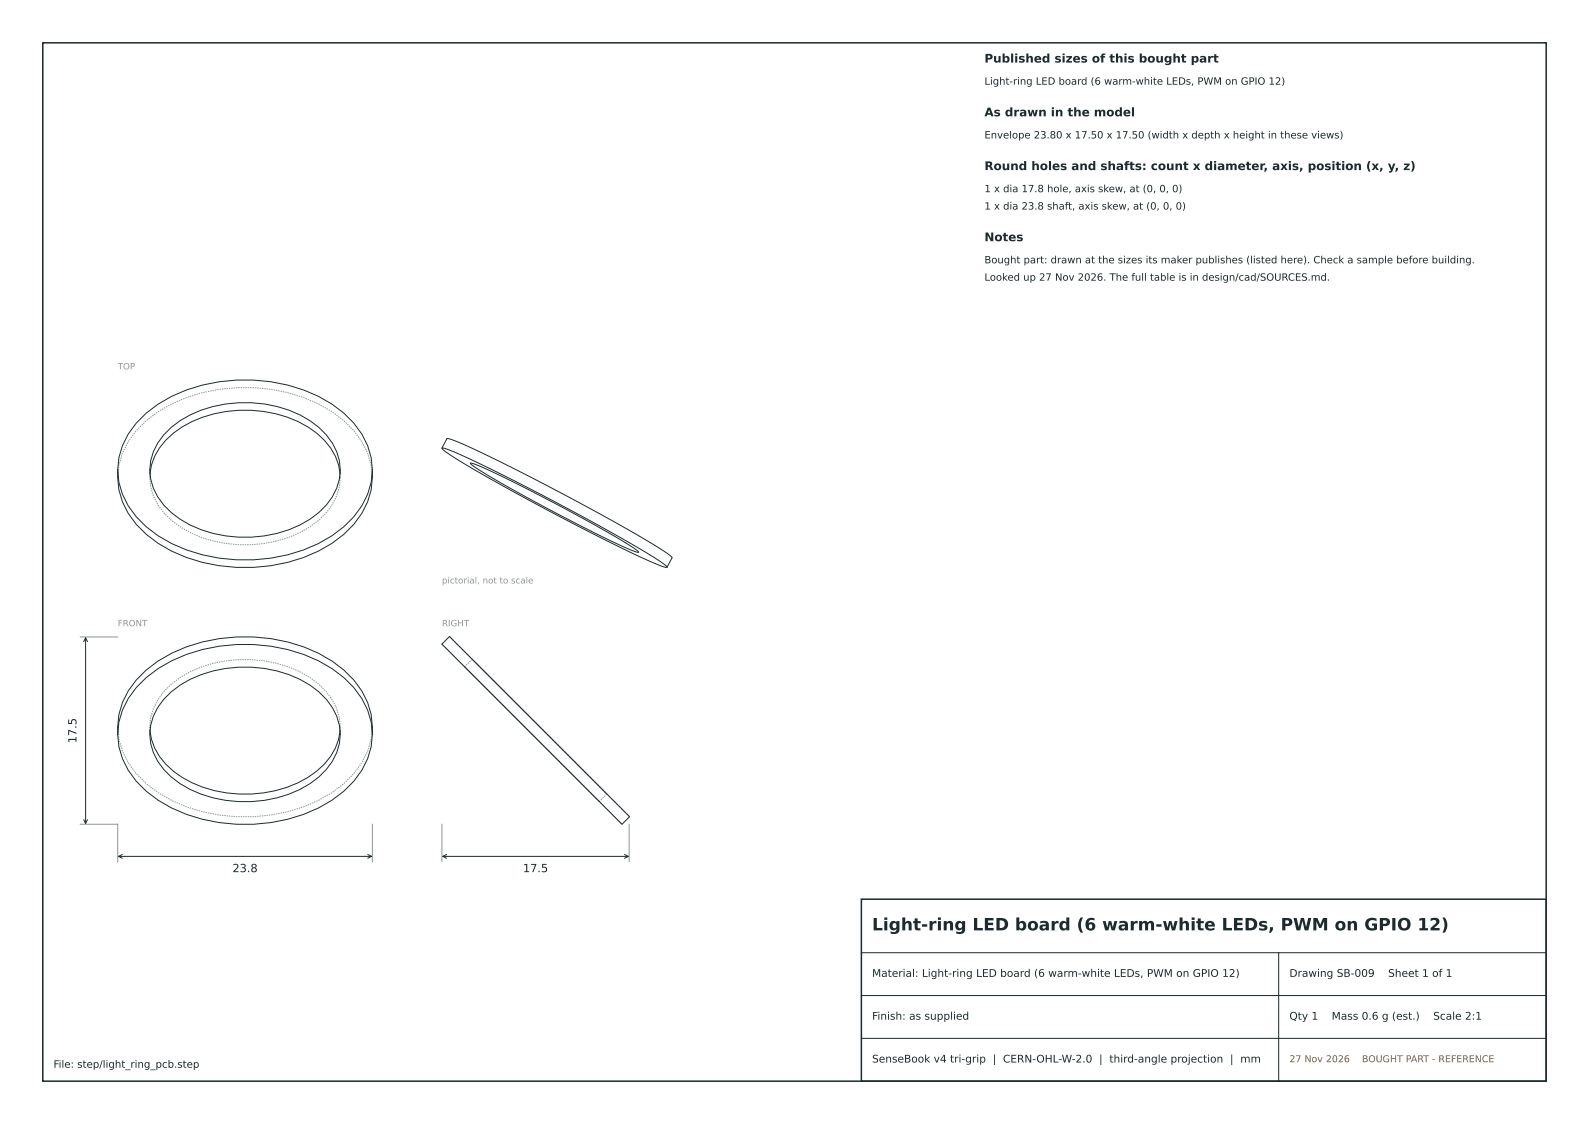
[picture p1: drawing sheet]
<svg xmlns="http://www.w3.org/2000/svg" width="297mm" height="210mm" viewBox="0 0 297 210" stroke-linecap="round" stroke-linejoin="round" font-family="sans-serif">
<defs><g id="words">
<text font-size="3.2" fill="#1d2a2e" x="163" y="173.8">Light-ring LED board (6 warm-white LEDs, PWM on GPIO 12)</text>
<g font-size="2.2" fill="#1d2a2e">
<text x="184" y="11.7">Published sizes of this bought part</text>
<text x="184" y="21.7">As drawn in the model</text>
<text x="184" y="31.8">Round holes and shafts: count x diameter, axis, position (x, y, z)</text>
<text x="184" y="45.1">Notes</text>
</g>
<g font-size="2.1" fill="#1d2a2e">
<text x="14.3" y="138.9" transform="rotate(-90 14.3 138.9)">17.5</text>
<text x="43.4" y="162.9">23.8</text>
<text x="97.7" y="162.9">17.5</text>
</g>
<g font-size="2" fill="#1d2a2e">
<text x="163" y="182.5">Material: Light-ring LED board (6 warm-white LEDs, PWM on GPIO 12)</text>
<text x="241" y="182.5">Drawing SB-009</text>
<text x="259.5" y="182.5">Sheet 1 of 1</text>
<text x="163" y="190.5">Finish: as supplied</text>
<text x="241" y="190.5">Qty 1</text>
<text x="248.9" y="190.5">Mass 0.6 g (est.)</text>
<text x="267.9" y="190.5">Scale 2:1</text>
<text x="163" y="198.5">SenseBook v4 tri-grip | CERN-OHL-W-2.0 | third-angle projection | mm</text>
</g>
<g font-size="1.9" fill="#1d2a2e">
<text x="184" y="15.8">Light-ring LED board (6 warm-white LEDs, PWM on GPIO 12)</text>
<text x="184" y="25.9">Envelope 23.80 x 17.50 x 17.50 (width x depth x height in these views)</text>
<text x="184" y="35.9">1 x dia 17.8 hole, axis skew, at (0, 0, 0)</text>
<text x="184" y="39.2">1 x dia 23.8 shaft, axis skew, at (0, 0, 0)</text>
<text x="184" y="49.2">Bought part: drawn at the sizes its maker publishes (listed here). Check a sample before building.</text>
<text x="184" y="52.4">Looked up 27 Nov 2026. The full table is in design/cad/SOURCES.md.</text>
<text x="10" y="199.5">File: step/light_ring_pcb.step</text>
</g>
<g font-size="1.8" fill="#b0600f">
<text x="241" y="198.5">27 Nov 2026</text>
<text x="254.6" y="198.5">BOUGHT PART - REFERENCE</text>
</g>
<g font-size="1.6" fill="#8a979b">
<text x="22" y="69">TOP</text>
<text x="82.6" y="109">pictorial, not to scale</text>
<text x="22" y="117">FRONT</text>
<text x="82.6" y="117">RIGHT</text>
</g>
</g></defs>
<path d="M8 8h281v194h-281zM161 168h128v34h-128z" fill="none" stroke="#1d2a2e" stroke-width=".28"/>
<g fill="none" stroke="#8a979b" stroke-width=".19" stroke-dasharray=".3 .2" stroke-linecap="butt">
<path d="M22 89.2a13.9 13.9 0 0 1 5.3-10.6 28.6 28.6 0 0 1 20.1-6.2 28 28 0 0 1 16.9 6.2 14.4 14.4 0 0 1 5.3 10.6M28 89.2v-.7M28 87.8v1.4M63.6 88.5v.7M63.6 89.2v-1.4M63.6 89.2a11.3 11.3 0 0 1-5.7 9.2 23.5 23.5 0 0 1-24.2 0 11.3 11.3 0 0 1-5.7-9.2M84 118.9l33.7 33.7M22 135.8a13.9 13.9 0 0 0 5.3 10.6 28.6 28.6 0 0 0 20.1 6.2 28 28 0 0 0 16.9-6.2 14.4 14.4 0 0 0 5.3-10.6M28 135.8v.7M28 135.8v1.4M63.6 136.5v-.7M63.6 137.2v-1.4"/>
<path d="M63.6 135.8a11.3 11.3 0 0 0-5.7-9.2 23.5 23.5 0 0 0-24.2 0 11.3 11.3 0 0 0-5.7 9.2M82.6 120.3l33.7 33.7M86.8 124.6l25.2 25.2M88.3 123.2l25.1 25.1M88.3 123.2l-1.5 1.4M99.4 137.2l-12.6-12.6M100.8 135.8l-12.5-12.6M112 149.8l-12.6-12.6M113.4 148.3l-12.6-12.5M113.4 148.3l-1.4 1.5"/>
</g>
<g fill="none" stroke="#1d2a2e" stroke-width=".19">
<path d="M32 79.9a22.6 22.6 0 0 1 19.8-4 16.7 16.7 0 0 1 10.3 6.9 9.4 9.4 0 0 1-1.1 11.5 19.5 19.5 0 0 1-14 6.1 22 22 0 0 1-15-4.7 10 10 0 0 1-3.3-11.3l.8-1.6 1.1-1.5zM22 87.8a14.1 14.1 0 0 0 5.3 12 28.6 28.6 0 0 0 20.1 6.2 28 28 0 0 0 16.9-6.2 14.1 14.1 0 0 0 5.3-12M22 87.8a13.9 13.9 0 0 0 5.3 10.6 28.6 28.6 0 0 0 20.1 6.2 28 28 0 0 0 16.9-6.2 14.4 14.4 0 0 0 5.3-10.6M22 87.8a13.9 13.9 0 0 1 5.3-10.6 28.6 28.6 0 0 1 20.1-6.2 28 28 0 0 1 16.9 6.2 14.4 14.4 0 0 1 5.3 10.6M28 88.5a11.7 11.7 0 0 1 6-8.7 23.6 23.6 0 0 1 23.6 0 11.7 11.7 0 0 1 6 8.7M82.6 83.7a15.3 15.3 0 0 1 4.8 1.9 348.1 348.1 0 0 1 36.1 19.4l1.2 1M82.6 83.7a8.7 8.7 0 0 0 2.8 2.1 406.4 406.4 0 0 0 37.3 19.6l2 .6M82.6 83.7l.9-1.7a15.3 15.3 0 0 1 4.8 1.8 348.1 348.1 0 0 1 36.2 19.4l1.1 1-.9 1.8M87.9 86.5a25.2 25.2 0 0 1 6.1 2.6 240.7 240.7 0 0 1 24.5 13.3l.9 .8h-.2a185.1 185.1 0 0 1-21.2-10.5 86.8 86.8 0 0 1-10-6zM15.6 119.9l.4-.7 .4 .7M16 119.2v34.6M84 118.9l33.7 33.7-1.4 1.4-33.7-33.7z"/>
<path d="M22 137.2a13.9 13.9 0 0 1 5.3-10.6 28.6 28.6 0 0 1 20.1-6.2 28 28 0 0 1 16.9 6.2 14.4 14.4 0 0 1 5.3 10.6M22 137.2a13.9 13.9 0 0 0 5.3 10.6 28.6 28.6 0 0 0 20.1 6.2 28 28 0 0 0 16.9-6.2 14.4 14.4 0 0 0 5.3-10.6M22 137.2a14.1 14.1 0 0 1 5.3-12 28.6 28.6 0 0 1 20.1-6.2 28 28 0 0 1 16.9 6.2 14.1 14.1 0 0 1 5.3 12M28 136.5a11.7 11.7 0 0 0 6 8.7 23.6 23.6 0 0 0 23.6 0 11.7 11.7 0 0 0 6-8.7M32 129.3a22.6 22.6 0 0 1 19.8-3.9 16.7 16.7 0 0 1 10.3 6.8 9.4 9.4 0 0 1-1.1 11.5 19.5 19.5 0 0 1-14 6.1 22 22 0 0 1-15-4.6 10 10 0 0 1-3.3-11.4l.8-1.6 1.1-1.5zM15.6 153.1l.4 .7 .4-.7M22.2 160h47.2M22.9 159.6l-.7 .4 .7 .4M68.7 159.6l.7 .4-.7 .4M82.8 160h34.6M83.5 159.6l-.7 .4 .7 .4M116.7 159.6l.7 .4-.7 .4"/>
<path d="M161 178h128M239 178v24M161 194h128M161 186h128"/>
</g>
<path d="M15 119h7M15 154h7v7M69.6 154v7M82.6 154v7M117.6 154v7" fill="none" stroke="#8a979b" stroke-width=".19"/>
<use href="#words"/>
</svg>
